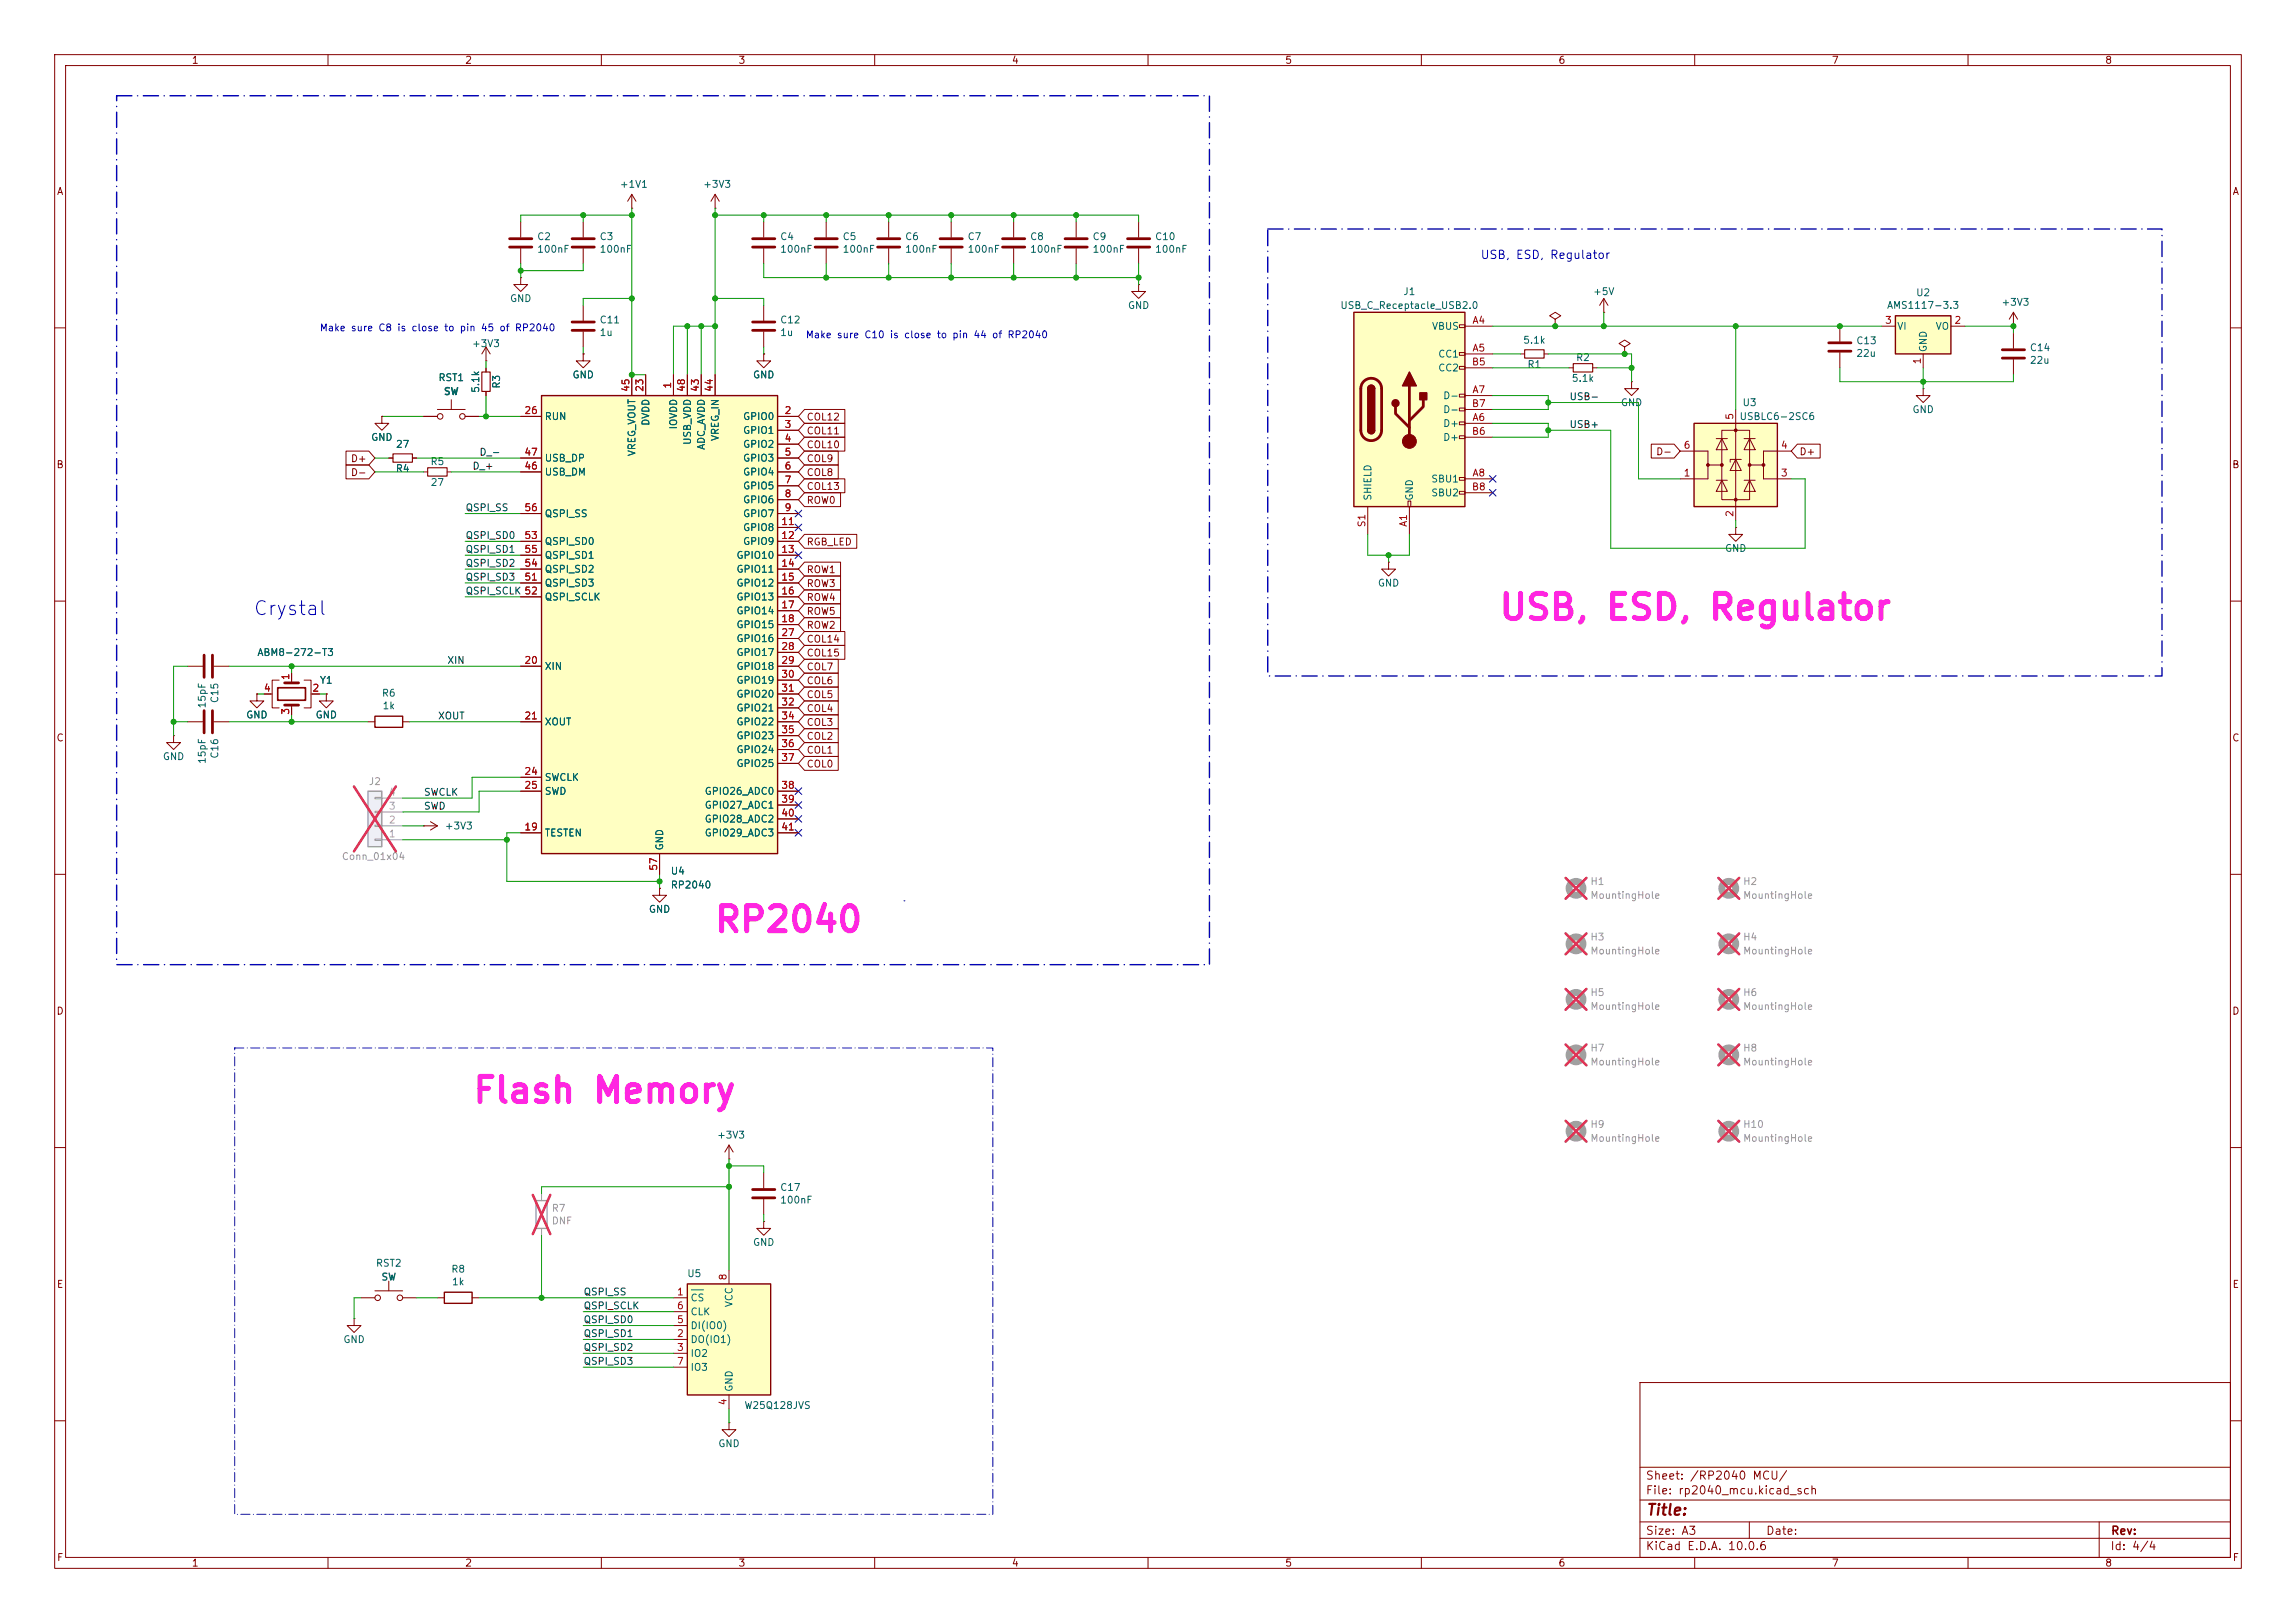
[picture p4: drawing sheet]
<svg xmlns="http://www.w3.org/2000/svg" width="420mm" height="297mm" viewBox="0 0 420 297" stroke-linecap="round" stroke-linejoin="round" font-family="sans-serif">
<defs><g id="words">
<g font-size="4.6" fill="#ff25e1">
<text x="274" y="114.6">USB, ESD, Regulator</text>
<text x="130.4" y="171.7">RP2040</text>
<text x="86.3" y="203">Flash Memory</text>
</g>
<text font-size="2.5" fill="#0000c2" x="46.2" y="113.2">Crystal</text>
<text font-size="2" fill="#840000" x="301" y="277.8">Title:</text>
<text font-size="1.5" fill="#0000c2" x="270.7" y="47.8">USB, ESD, Regulator</text>
<g font-size="1.5" fill="#840000">
<text x="300.9" y="273.8">File: rp2040_mcu.kicad_sch</text>
<text x="300.9" y="271.1">Sheet: /RP2040 MCU/</text>
<text x="300.9" y="281.2">Size: A3</text>
<text x="322.9" y="281.2">Date:</text>
<text x="386" y="281.2">Rev:</text>
<text x="300.9" y="284">KiCad E.D.A. 10.0.6</text>
<text x="385.9" y="284">Id: 4/4</text>
</g>
<g font-size="1.3" fill="#840000">
<text x="35" y="12">1</text>
<text x="85" y="12">2</text>
<text x="135" y="12">3</text>
<text x="185" y="12">4</text>
<text x="235" y="12">5</text>
<text x="285" y="12">6</text>
<text x="335" y="12">7</text>
<text x="385" y="12">8</text>
<text x="10.3" y="36">A</text>
<text x="408.3" y="36">A</text>
<text x="147.5" y="77.3">COL12</text>
<text x="147.5" y="79.8">COL11</text>
<text x="147.5" y="82.3">COL10</text>
<text x="302.8" y="83.6">D-</text>
<text x="329.1" y="83.6">D+</text>
<text x="10.2" y="86">B</text>
<text x="64.1" y="87.4">D-</text>
<text x="64.1" y="84.9">D+</text>
<text x="147.5" y="87.4">COL8</text>
<text x="147.5" y="84.9">COL9</text>
<text x="147.5" y="90">COL13</text>
<text x="408.2" y="86">B</text>
<text x="147.5" y="92.5">ROW0</text>
<text x="147.5" y="100.1">RGB_LED</text>
<text x="147.5" y="105.2">ROW1</text>
<text x="147.5" y="107.7">ROW3</text>
<text x="147.5" y="110.3">ROW4</text>
<text x="147.5" y="112.8">ROW5</text>
<text x="147.5" y="117.9">COL14</text>
<text x="147.5" y="115.4">ROW2</text>
<text x="147.5" y="125.5">COL6</text>
<text x="147.5" y="120.4">COL15</text>
<text x="147.5" y="123">COL7</text>
<text x="147.5" y="128.1">COL5</text>
<text x="147.5" y="130.6">COL4</text>
<text x="10.2" y="136">C</text>
<text x="147.5" y="133.1">COL3</text>
<text x="147.5" y="135.7">COL2</text>
<text x="408.2" y="136">C</text>
<text x="147.5" y="140.8">COL0</text>
<text x="147.5" y="138.2">COL1</text>
<text x="10.2" y="186">D</text>
<text x="408.2" y="186">D</text>
<text x="10.3" y="236">E</text>
<text x="408.3" y="236">E</text>
<text x="10.3" y="286">F</text>
<text x="35" y="287">1</text>
<text x="85" y="287">2</text>
<text x="135" y="287">3</text>
<text x="185" y="287">4</text>
<text x="235" y="287">5</text>
<text x="285" y="287">6</text>
<text x="335" y="287">7</text>
<text x="385" y="287">8</text>
<text x="408.3" y="286">F</text>
</g>
<g font-size="1.3" fill="#006464">
<text x="113.3" y="34.7">+1V1</text>
<text x="128.5" y="34.7">+3V3</text>
<text x="98.2" y="44.2">C2</text>
<text x="98.2" y="46.6">100nF</text>
<text x="109.6" y="44.2">C3</text>
<text x="109.6" y="46.6">100nF</text>
<text x="142.6" y="44.2">C4</text>
<text x="142.6" y="46.6">100nF</text>
<text x="154" y="44.2">C5</text>
<text x="154" y="46.6">100nF</text>
<text x="165.5" y="44.2">C6</text>
<text x="165.5" y="46.6">100nF</text>
<text x="176.9" y="44.2">C7</text>
<text x="176.9" y="46.6">100nF</text>
<text x="188.3" y="44.2">C8</text>
<text x="188.3" y="46.6">100nF</text>
<text x="199.8" y="44.2">C9</text>
<text x="199.8" y="46.6">100nF</text>
<text x="211.2" y="44.2">C10</text>
<text x="211.2" y="46.6">100nF</text>
<text x="93.2" y="55.6">GND</text>
<text x="109.6" y="59.5">C11</text>
<text x="142.6" y="59.5">C12</text>
<text x="206.2" y="56.8">GND</text>
<text x="245.1" y="56.8">USB_C_Receptacle_USB2.0</text>
<text x="256.6" y="54.3">J1</text>
<text x="291.3" y="54.3">+5V</text>
<text x="345.1" y="56.8">AMS1117-3.3</text>
<text x="350.4" y="54.5">U2</text>
<text x="366" y="56.3">+3V3</text>
<text x="86.2" y="63.8">+3V3</text>
<text x="109.6" y="61.8">1u</text>
<text x="142.6" y="61.8">1u</text>
<text x="261.8" y="60.7">VBUS</text>
<text x="263" y="65.7">CC1</text>
<text x="278.5" y="63.2">5.1k</text>
<text x="339.5" y="63.3">C13</text>
<text x="339.5" y="65.6">22u</text>
<text x="346.9" y="60.7">VI</text>
<text x="352.8" y="64.5" transform="rotate(-90 352.8 64.5)">GND</text>
<text x="354" y="60.7">VO</text>
<text x="371.2" y="64.6">C14</text>
<text x="80.1" y="70.1">RST1</text>
<text x="91.8" y="71.2" transform="rotate(-90 91.8 71.2)">R3</text>
<text x="104.6" y="69.5">GND</text>
<text x="137.6" y="69.5">GND</text>
<text x="263" y="68.3">CC2</text>
<text x="279.3" y="67.6">R1</text>
<text x="287.4" y="70.2">5.1k</text>
<text x="288.2" y="66.4">R2</text>
<text x="371.2" y="66.9">22u</text>
<text x="81.1" y="72.6">SW</text>
<text x="88" y="72" transform="rotate(-90 88 72)">5.1k</text>
<text x="99.5" y="77.2">RUN</text>
<text x="135.8" y="77.2">GPIO0</text>
<text x="263.9" y="73.4">D-</text>
<text x="263.9" y="75.9">D-</text>
<text x="296.4" y="74.6">GND</text>
<text x="318.1" y="77.2">USBLC6-2SC6</text>
<text x="318.6" y="74.6">U3</text>
<text x="349.7" y="75.9">GND</text>
<text x="67.8" y="81">GND</text>
<text x="72.3" y="82.2">27</text>
<text x="116.5" y="83.6" transform="rotate(-90 116.5 83.6)">VREG_VOUT</text>
<text x="119.1" y="78" transform="rotate(-90 119.1 78)">DVDD</text>
<text x="124.2" y="78.7" transform="rotate(-90 124.2 78.7)">IOVDD</text>
<text x="126.7" y="81.5" transform="rotate(-90 126.7 81.5)">USB_VDD</text>
<text x="129.2" y="82.4" transform="rotate(-90 129.2 82.4)">ADC_AVDD</text>
<text x="131.8" y="80.8" transform="rotate(-90 131.8 80.8)">VREG_IN</text>
<text x="135.8" y="79.7">GPIO1</text>
<text x="135.8" y="82.2">GPIO2</text>
<text x="263.9" y="78.4">D+</text>
<text x="263.9" y="81">D+</text>
<text x="72.3" y="86.7">R4</text>
<text x="78.6" y="85.4">R5</text>
<text x="78.7" y="89.2">27</text>
<text x="99.5" y="87.3">USB_DM</text>
<text x="99.5" y="84.8">USB_DP</text>
<text x="135.8" y="84.8">GPIO3</text>
<text x="135.8" y="87.3">GPIO4</text>
<text x="135.8" y="89.9">GPIO5</text>
<text x="261.7" y="88.6">SBU1</text>
<text x="99.5" y="94.9">QSPI_SS</text>
<text x="135.8" y="92.4">GPIO6</text>
<text x="135.8" y="94.9">GPIO7</text>
<text x="251.2" y="91.7" transform="rotate(-90 251.2 91.7)">SHIELD</text>
<text x="258.8" y="91.7" transform="rotate(-90 258.8 91.7)">GND</text>
<text x="261.7" y="91.1">SBU2</text>
<text x="99.5" y="100">QSPI_SD0</text>
<text x="135.8" y="97.5">GPIO8</text>
<text x="135.8" y="100">GPIO9</text>
<text x="315.4" y="101.3">GND</text>
<text x="99.5" y="107.6">QSPI_SD3</text>
<text x="99.5" y="105.1">QSPI_SD2</text>
<text x="99.5" y="102.6">QSPI_SD1</text>
<text x="134.6" y="102.6">GPIO10</text>
<text x="134.6" y="105.1">GPIO11</text>
<text x="134.6" y="107.6">GPIO12</text>
<text x="251.9" y="107.6">GND</text>
<text x="99.5" y="110.2">QSPI_SCLK</text>
<text x="134.6" y="110.2">GPIO13</text>
<text x="134.6" y="112.7">GPIO14</text>
<text x="134.6" y="115.3">GPIO15</text>
<text x="134.6" y="117.8">GPIO16</text>
<text x="47" y="120.3">ABM8-272-T3</text>
<text x="58.4" y="125.4">Y1</text>
<text x="99.5" y="122.9">XIN</text>
<text x="134.6" y="120.3">GPIO17</text>
<text x="134.6" y="122.9">GPIO18</text>
<text x="134.6" y="125.4">GPIO19</text>
<text x="37.9" y="129.7" transform="rotate(-90 37.9 129.7)">15pF</text>
<text x="40.2" y="128.8" transform="rotate(-90 40.2 128.8)">C15</text>
<text x="44.9" y="131.8">GND</text>
<text x="57.6" y="131.8">GND</text>
<text x="69.8" y="127.8">R6</text>
<text x="69.9" y="130.1">1k</text>
<text x="134.6" y="128">GPIO20</text>
<text x="134.6" y="130.5">GPIO21</text>
<text x="99.5" y="133">XOUT</text>
<text x="134.6" y="133">GPIO22</text>
<text x="134.6" y="135.6">GPIO23</text>
<text x="29.7" y="139.4">GND</text>
<text x="37.9" y="139.9" transform="rotate(-90 37.9 139.9)">15pF</text>
<text x="40.2" y="138.9" transform="rotate(-90 40.2 138.9)">C16</text>
<text x="99.5" y="143.2">SWCLK</text>
<text x="134.6" y="138.1">GPIO24</text>
<text x="134.6" y="140.7">GPIO25</text>
<text x="99.5" y="145.7">SWD</text>
<text x="128.8" y="145.7">GPIO26_ADC0</text>
<text x="128.8" y="148.3">GPIO27_ADC1</text>
<text x="81.3" y="152.1">+3V3</text>
<text x="99.5" y="153.4">TESTEN</text>
<text x="121.6" y="155.7" transform="rotate(-90 121.6 155.7)">GND</text>
<text x="128.8" y="150.8">GPIO28_ADC2</text>
<text x="128.8" y="153.4">GPIO29_ADC3</text>
<text x="122.6" y="160.3">U4</text>
<text x="118.6" y="167.3">GND</text>
<text x="122.6" y="162.9">RP2040</text>
<text x="131.1" y="208.7">+3V3</text>
<text x="142.6" y="218.2">C17</text>
<text x="142.6" y="220.5">100nF</text>
<text x="68.7" y="232.1">RST2</text>
<text x="82.5" y="233.2">R8</text>
<text x="137.6" y="228.3">GND</text>
<text x="69.7" y="234.6">SW</text>
<text x="82.6" y="235.5">1k</text>
<text x="125.6" y="234">U5</text>
<text x="126.2" y="238.5">CS</text>
<text x="134.3" y="239.3" transform="rotate(-90 134.3 239.3)">VCC</text>
<text x="126.2" y="243.5">DI(IO0)</text>
<text x="126.2" y="241">CLK</text>
<text x="62.7" y="246.1">GND</text>
<text x="126.2" y="246.1">DO(IO1)</text>
<text x="126.2" y="248.6">IO2</text>
<text x="126.2" y="251.2">IO3</text>
<text x="134.3" y="254.8" transform="rotate(-90 134.3 254.8)">GND</text>
<text x="136.1" y="258.1">W25Q128JVS</text>
<text x="131.3" y="265.1">GND</text>
</g>
<g font-size="1.3" fill="#a90000">
<text x="269.2" y="59.6">A4</text>
<text x="344.7" y="59.6">3</text>
<text x="357.4" y="59.6">2</text>
<text x="269.2" y="64.6">A5</text>
<text x="115.4" y="71.8" transform="rotate(-90 115.4 71.8)">45</text>
<text x="118" y="71.8" transform="rotate(-90 118 71.8)">23</text>
<text x="123.1" y="71.2" transform="rotate(-90 123.1 71.2)">1</text>
<text x="125.6" y="71.8" transform="rotate(-90 125.6 71.8)">48</text>
<text x="128.1" y="71.8" transform="rotate(-90 128.1 71.8)">43</text>
<text x="130.7" y="71.8" transform="rotate(-90 130.7 71.8)">44</text>
<text x="269.1" y="67.2">B5</text>
<text x="351.7" y="66.8" transform="rotate(-90 351.7 66.8)">1</text>
<text x="95.8" y="76.1">26</text>
<text x="143.4" y="76.1">2</text>
<text x="269.1" y="74.8">B7</text>
<text x="269.2" y="77.3">A6</text>
<text x="269.2" y="72.3">A7</text>
<text x="317.4" y="76.9" transform="rotate(-90 317.4 76.9)">5</text>
<text x="95.8" y="83.7">47</text>
<text x="143.4" y="78.6">3</text>
<text x="143.4" y="81.1">4</text>
<text x="143.4" y="83.7">5</text>
<text x="269.1" y="79.9">B6</text>
<text x="307.9" y="82.4">6</text>
<text x="325.7" y="82.4">4</text>
<text x="95.8" y="86.2">46</text>
<text x="143.4" y="86.2">6</text>
<text x="143.4" y="88.8">7</text>
<text x="269.2" y="87.5">A8</text>
<text x="307.9" y="87.5">1</text>
<text x="325.7" y="87.5">3</text>
<text x="95.8" y="93.8">56</text>
<text x="143.4" y="91.3">8</text>
<text x="143.4" y="93.8">9</text>
<text x="269.1" y="90">B8</text>
<text x="317.4" y="94.7" transform="rotate(-90 317.4 94.7)">2</text>
<text x="95.8" y="98.9">53</text>
<text x="95.8" y="101.5">55</text>
<text x="142.8" y="96.4">11</text>
<text x="142.8" y="98.9">12</text>
<text x="142.8" y="101.5">13</text>
<text x="250.1" y="96.6" transform="rotate(-90 250.1 96.6)">S1</text>
<text x="257.7" y="96.5" transform="rotate(-90 257.7 96.5)">A1</text>
<text x="95.8" y="106.5">51</text>
<text x="95.8" y="104">54</text>
<text x="142.8" y="104">14</text>
<text x="142.8" y="106.5">15</text>
<text x="95.8" y="109.1">52</text>
<text x="142.8" y="109.1">16</text>
<text x="142.8" y="111.6">17</text>
<text x="142.8" y="114.2">18</text>
<text x="142.8" y="116.7">27</text>
<text x="142.8" y="119.2">28</text>
<text x="53.2" y="124.6" transform="rotate(-90 53.2 124.6)">1</text>
<text x="95.8" y="121.8">20</text>
<text x="142.8" y="121.8">29</text>
<text x="142.8" y="124.3">30</text>
<text x="48.2" y="126.9">4</text>
<text x="53.2" y="130.9" transform="rotate(-90 53.2 130.9)">3</text>
<text x="57.1" y="126.9">2</text>
<text x="95.8" y="131.9">21</text>
<text x="142.8" y="126.9">31</text>
<text x="142.8" y="129.4">32</text>
<text x="142.8" y="131.9">34</text>
<text x="142.8" y="134.5">35</text>
<text x="142.8" y="137">36</text>
<text x="95.8" y="142.1">24</text>
<text x="142.8" y="139.6">37</text>
<text x="95.8" y="144.6">25</text>
<text x="142.8" y="144.6">38</text>
<text x="142.8" y="147.2">39</text>
<text x="142.8" y="149.7">40</text>
<text x="95.8" y="152.3">19</text>
<text x="142.8" y="152.3">41</text>
<text x="120.5" y="159.5" transform="rotate(-90 120.5 159.5)">57</text>
<text x="123.7" y="237.4">1</text>
<text x="123.7" y="239.9">6</text>
<text x="133.2" y="234.4" transform="rotate(-90 133.2 234.4)">8</text>
<text x="123.7" y="245">2</text>
<text x="123.7" y="242.4">5</text>
<text x="123.7" y="247.5">3</text>
<text x="123.7" y="250.1">7</text>
<text x="133.2" y="257.3" transform="rotate(-90 133.2 257.3)">4</text>
</g>
<g font-size="1.3" fill="#0000c2">
<text x="58.4" y="60.9">Make sure C8 is close to pin 45 of RP2040</text>
<text x="147.3" y="62.2">Make sure C10 is close to pin 44 of RP2040</text>
</g>
<g font-size="1.3" fill="#0f0f0f">
<text x="287" y="73.5">USB-</text>
<text x="87.6" y="83.7">D_-</text>
<text x="287" y="78.6">USB+</text>
<text x="86.3" y="86.2">D_+</text>
<text x="85.1" y="93.9">QSPI_SS</text>
<text x="85.1" y="101.5">QSPI_SD1</text>
<text x="85.1" y="98.9">QSPI_SD0</text>
<text x="85.1" y="104">QSPI_SD2</text>
<text x="85.1" y="106.6">QSPI_SD3</text>
<text x="85.1" y="109.1">QSPI_SCLK 52</text>
<text x="81.7" y="121.8">XIN</text>
<text x="80" y="132">XOUT</text>
<text x="77.4" y="145.9">SWCLK</text>
<text x="77.4" y="148.5">SWD</text>
<text x="106.7" y="237.4">QSPI_SS</text>
<text x="106.7" y="239.9">QSPI_SCLK</text>
<text x="106.7" y="245">QSPI_SD1</text>
<text x="106.7" y="242.4">QSPI_SD0</text>
<text x="106.7" y="247.5">QSPI_SD2</text>
<text x="106.7" y="250.1">QSPI_SD3</text>
</g>
<g font-size="1.3" fill="#989898">
<text x="67.4" y="144">J2</text>
<text x="62.4" y="157.7">Conn_01x04</text>
<text x="290.8" y="162.3">H1</text>
<text x="290.8" y="164.8">MountingHole</text>
<text x="318.8" y="162.3">H2</text>
<text x="318.8" y="164.8">MountingHole</text>
<text x="290.8" y="172.4">H3</text>
<text x="318.8" y="172.4">H4</text>
<text x="290.8" y="175">MountingHole</text>
<text x="318.8" y="175">MountingHole</text>
<text x="290.8" y="182.6">H5</text>
<text x="290.8" y="185.1">MountingHole</text>
<text x="318.8" y="182.6">H6</text>
<text x="318.8" y="185.1">MountingHole</text>
<text x="290.8" y="192.7">H7</text>
<text x="290.8" y="195.3">MountingHole</text>
<text x="318.8" y="192.7">H8</text>
<text x="318.8" y="195.3">MountingHole</text>
<text x="290.8" y="206.7">H9</text>
<text x="290.8" y="209.2">MountingHole</text>
<text x="318.8" y="206.7">H10</text>
<text x="318.8" y="209.2">MountingHole</text>
<text x="100.8" y="222">R7</text>
<text x="100.8" y="224.4">DNF</text>
</g>
<g font-size="1.3" fill="#aaa">
<text x="71" y="148.5">3</text>
<text x="71" y="145.9">4</text>
<text x="71" y="153.5">1</text>
<text x="71" y="151">2</text>
</g>
</g></defs>
<g fill="none" stroke="#840000" stroke-width=".18">
<path d="M10 10h400v277h-400zM12 12h396v273h-396zM60 10v2M110 10v2M160 10v2M210 10v2M260 10v2M310 10v2M360 10v2M95.2 40.6v2.8M95.2 45.5v2.8M10 60h2"/>
<path d="M69.8 76.2v1.3h1.3l-1.3 1.2-1.2-1.2h1.2M69.8 76.2h.1M77.5 76.2h2.5M80 74.9h5.1M82.5 73.2v1.7M85.1 76.2h2.5M88.9 66h.1M88.9 63.5l-.8 1.3M88.9 63.5l.8 1.3M88.9 63.5v2.5M88.9 67.3v.8M88.9 71.6v.8"/>
<path d="M408 60h2M317.5 96.5v1.3h1.3l-1.3 1.3-1.3-1.3h1.3M317.5 96.5h.1M10 110h2M254 102.9v1.2h1.3l-1.3 1.3-1.3-1.3h1.3M254 102.9h.1M408 110h2M34.3 121.9h2.8M39.1 121.9h2.8M47 127v1.3h1.3l-1.3 1.2-1.3-1.2h1.3M47 127h.1M48.3 127h1.5"/>
<path d="M51.1 124.5h-1.3v5h1.3M53.3 123.2v1.8M53.3 129v1.8M55.6 124.5h1.3v5h-1.3M56.9 127h1.5M59.7 127v1.3h1.3l-1.3 1.2-1.3-1.2h1.3M59.7 127h.1M10 160h2M408 160h2M10 210h2M408 210h2M300 253h108v32h-108z"/>
<path d="M10 260h2M300 278.5h108M300 274.5h108M300 268.5h108M320 278.5v3M384 278.5v6.5M408 260h2M60 285v2M110 285v2M160 285v2M210 285v2M260 285v2"/>
<path d="M300 281.5h108M310 285v2M360 285v2"/>
<circle cx="80.5" cy="76.2" r=".51"/>
<circle cx="84.6" cy="76.2" r=".51"/>
</g>
<path d="M93.2 43.7h4.1M93.2 45.2h4.1M37.3 119.9v4.1M38.9 119.9v4.1M52.1 125h2.5M52.1 129h2.5" fill="none" stroke="#840000" stroke-width=".51"/>
<path d="M50.8 125.9h5.1v2.2h-5.1z" fill="none" stroke="#840000" stroke-width=".3"/>
<path d="M88.1 68.1h1.6v3.5h-1.6z" fill="none" stroke="#840000" stroke-width=".2"/>
<path d="M247.6 57.2h20.4v35.5h-20.4z" fill="#ffffc2"/>
<g fill="none" stroke="#840000" stroke-width=".18">
<path d="M267 59.4h1v.5h-1zM268 59.7h5M267 64.5h1v.5h-1zM267 67.1h1v.5h-1zM267 72.1h1v.5h-1zM267 74.7h1v.5h-1zM267 77.2h1v.5h-1zM267 79.8h1v.5h-1zM268 64.8h5M268 77.5h5M268 72.4h5M268 67.3h5"/>
<path d="M268 74.9h5M250.2 92.7v5.1M257.6 91.7h.5v1h-.5zM257.8 92.7v5.1M267 87.4h1v.5h-1zM267 89.9h1v.5h-1zM268 87.6h5M268 80h5M268 90.2h5"/>
</g>
<path d="M247.6 57.2h20.4v35.5h-20.4zM250.2 71.1a.64 .64 0 0 1 .6-.6 .64 .64 0 0 1 .7 .6M250.2 78.7a.64 .64 0 0 0 .6 .7 .64 .64 0 0 0 .7-.7" fill="none" stroke="#840000" stroke-width=".25"/>
<path d="M249.5 69.8a1.9 1.9 0 0 1 2-.4 1.9 1.9 0 0 1 1.2 1.7v7.6a1.91 1.91 0 0 1-1.9 1.9 1.91 1.91 0 0 1-1.9-1.9v-7.7l.2-.7zM255.3 74.4v1.3l2.5 2.5M257.8 70.6v10.2M260.3 73.2v1.2l-2.5 2.6" fill="none" stroke="#840000" stroke-width=".51"/>
<g fill="#840000" stroke="#840000" stroke-width=".25">
<path d="M250.2 71.1h1.3v7.6h-1.3z"/>
<path d="M250.4 70.7a.64 .64 0 0 1 .7-.2 .64 .64 0 0 1 .4 .6h-1.3z"/>
<path d="M250.2 78.7h1.3a.64 .64 0 0 1-.7 .7 .64 .64 0 0 1-.6-.7z"/>
<path d="M257.8 68.1l1.3 2.5h-2.6z"/>
<path d="M259.7 71.9h1.3v1.3h-1.3z"/>
<circle cx="255.3" cy="73.8" r=".63"/>
</g>
<circle cx="257.8" cy="80.8" r="1.27" fill="#840000" stroke="#840000" stroke-width=".18"/>
<path d="M67.3 144.8h2.5v10.1h-2.5z" fill="#f0f0f0"/>
<path d="M67.3 144.8h2.5v10.1h-2.5z" fill="none" stroke="#a1a1a1" stroke-width=".25"/>
<path d="M68.6 153.5h1.2v.3h-1.2zM68.6 151h1.2v.3h-1.2zM68.6 148.5h1.2v.2h-1.2zM68.6 145.9h1.2v.3h-1.2zM69.8 153.7h3.9M69.8 151.1h3.9M69.8 148.6h3.9M69.8 146.1h3.9" fill="none" stroke="#a1a1a1" stroke-width=".18"/>
<path d="M64.7 143.9l7.7 11.9M72.4 143.9l-7.7 11.9" fill="none" stroke="#e12e31" stroke-width=".46"/>
<path d="M71.9 83.1h3.5v1.5h-3.5zM78.2 85.6h3.6v1.5h-3.6z" fill="none" stroke="#840000" stroke-width=".2"/>
<g fill="none" stroke="#840000" stroke-width=".18">
<path d="M95.2 50.8v1.3h1.3l-1.3 1.2-1.2-1.2h1.2M95.2 50.8h.1M151.1 40.6v2.8M151.1 45.5v2.8M106.7 64.8v1.2h1.2l-1.2 1.3-1.3-1.3h1.3M106.7 64.8h.1M71.1 83.8h.8M75.4 83.8h.8M77.5 86.4h.7M81.8 86.4h.7M31.7 134.6v1.3h1.3l-1.3 1.3-1.2-1.3h1.2M31.7 134.6h.1"/>
<path d="M34.3 132.1h2.8M39.1 132.1h2.8M67.3 132.1h1.3M73.7 132.1h1.2M120.6 162.6v1.2h1.3l-1.3 1.3-1.2-1.3h1.2M120.6 162.6h.1"/>
</g>
<path d="M68.6 131.1h5.1v2h-5.1z" fill="none" stroke="#840000" stroke-width=".25"/>
<path d="M149.1 43.7h4.1M149.1 45.2h4.1M37.3 130v4.1M38.9 130v4.1" fill="none" stroke="#840000" stroke-width=".51"/>
<path d="M99.1 72.4h43.1v83.8h-43.1z" fill="#ffffc2"/>
<path d="M99.1 72.4h43.1v83.8h-43.1z" fill="none" stroke="#840000" stroke-width=".25"/>
<g fill="none" stroke="#840000" stroke-width=".18">
<path d="M368.3 59.7h.1M368.3 57.2l-.8 1.2M368.3 57.2l.8 1.2M368.3 57.2v2.5M95.2 76.2h3.9M115.6 68.6v3.8M118.1 68.6v3.8M123.2 68.6v3.8M125.7 68.6v3.8M128.3 68.6v3.8M130.8 68.6v3.8M142.2 76.2h3.8"/>
<path d="M142.2 78.7h3.8M368.3 61v2.8M368.3 65.8v2.8M95.2 83.8h3.9M95.2 86.4h3.9M95.2 94h3.9M95.2 99.1h3.9M142.2 81.3h3.8M142.2 83.8h3.8M142.2 86.4h3.8M142.2 88.9h3.8M142.2 91.4h3.8"/>
<path d="M142.2 94h3.8M142.2 96.5h3.8M142.2 99.1h3.8M95.2 101.6h3.9M95.2 104.1h3.9M95.2 106.7h3.9M95.2 109.2h3.9M142.2 101.6h3.8M142.2 104.1h3.8M142.2 106.7h3.8M142.2 109.2h3.8M142.2 111.8h3.8"/>
<path d="M142.2 114.3h3.8M142.2 116.8h3.8M142.2 119.4h3.8M95.2 121.9h3.9M95.2 132.1h3.9M142.2 121.9h3.8M142.2 132.1h3.8M142.2 124.5h3.8M142.2 127h3.8M142.2 129.5h3.8M142.2 134.6h3.8M142.2 137.2h3.8"/>
<path d="M142.2 139.7h3.8M95.2 152.4h3.9M95.2 142.2h3.9M95.2 144.8h3.9M120.6 156.2v3.8M142.2 152.4h3.8M142.2 144.8h3.8M142.2 147.3h3.8M142.2 149.9h3.8"/>
</g>
<path d="M366.3 64h4M366.3 65.5h4" fill="none" stroke="#840000" stroke-width=".51"/>
<path d="M346.7 57.8h10.2v7h-10.2z" fill="#ffffc2"/>
<path d="M346.7 57.8h10.2v7h-10.2z" fill="none" stroke="#840000" stroke-width=".25"/>
<g fill="none" stroke="#840000" stroke-width=".18">
<path d="M115.6 38.1h.1M115.6 35.6l-.8 1.2M115.6 35.6l.7 1.2M115.6 35.6v2.5M130.8 38.1h.1M130.8 35.6l-.8 1.2M130.8 35.6l.8 1.2M130.8 35.6v2.5M139.7 40.6v2.8M139.7 45.5v2.8M139.7 55.9v2.8M162.6 40.6v2.8"/>
<path d="M162.6 45.5v2.8M174 40.6v2.8M174 45.5v2.8M185.4 40.6v2.8M185.4 45.5v2.8M196.8 40.6v2.8M196.8 45.5v2.8M208.3 52.1v1.2h1.2l-1.2 1.3-1.3-1.3h1.3M208.3 52.1h.1M208.3 40.6v2.8M208.3 45.5v2.8M284.5 58.4l1-.6-1-.6-1 .6 1 .6v1.3"/>
<path d="M284.5 59.7h.1M293.4 57.2h.1M293.4 54.6l-.8 1.3M293.4 54.6l.7 1.3M293.4 54.6v2.6M336.5 59.7v2.8M344.2 59.7h2.5M356.9 59.7h2.5M139.7 64.8v1.2h1.3l-1.3 1.3-1.3-1.3h1.3M139.7 64.8h.1M139.7 60.7v2.8M278.1 64.8h.8"/>
<path d="M282.4 64.8h.8M287 67.3h.8M291.3 67.3h.8M297.2 63.5l1-.6-1-.7-1 .7 1 .6v1.3M297.2 64.8h.1M298.4 69.9v1.2h1.3l-1.3 1.3-1.2-1.3h1.2M298.4 69.9h.1M336.5 64.5v2.8M351.8 71.1v1.3h1.3l-1.3 1.3-1.3-1.3h1.3M351.8 71.1h.1M351.8 64.8v2.5M77.5 151.1h.1"/>
<path d="M77.5 151.1h2.5M78.7 150.4l1.3 .7M80 151.1l-1.3 .8"/>
</g>
<g fill="none" stroke="#840000" stroke-width=".51">
<path d="M137.7 43.7h4M137.7 45.2h4M137.7 58.9h4M160.5 43.7h4.1M160.5 45.2h4.1M172 43.7h4M172 45.2h4M183.4 43.7h4.1M183.4 45.2h4.1M194.8 43.7h4.1M194.8 45.2h4.1M206.2 43.7h4.1"/>
<path d="M206.2 45.2h4.1M137.7 60.5h4M334.5 62.7h4.1M334.5 64.3h4.1"/>
</g>
<path d="M278.9 64h3.5v1.5h-3.5zM287.8 66.5h3.5v1.6h-3.5z" fill="none" stroke="#840000" stroke-width=".2"/>
<g fill="none" stroke="#a1a1a1" stroke-width="1.3">
<circle cx="288.3" cy="172.7" r="1.27"/>
<circle cx="288.3" cy="162.6" r="1.27"/>
<circle cx="316.2" cy="172.7" r="1.27"/>
<circle cx="316.2" cy="162.6" r="1.27"/>
<circle cx="288.3" cy="193" r="1.27"/>
<circle cx="288.3" cy="182.9" r="1.27"/>
<circle cx="316.2" cy="193" r="1.27"/>
<circle cx="316.2" cy="182.9" r="1.27"/>
<circle cx="288.3" cy="207" r="1.27"/>
<circle cx="316.2" cy="207" r="1.27"/>
</g>
<g fill="none" stroke="#e12e31" stroke-width=".46">
<path d="M286.4 160.7l3.8 3.8M286.4 170.8l3.8 3.8M290.2 160.7l-3.8 3.8M290.2 170.8l-3.8 3.8M314.3 170.8l3.8 3.8M314.3 160.7l3.8 3.8M318.1 170.8l-3.8 3.8M318.1 160.7l-3.8 3.8M286.4 181l3.8 3.8M286.4 191.1l3.8 3.8M290.2 181l-3.8 3.8M290.2 191.1l-3.8 3.8"/>
<path d="M314.3 181l3.8 3.8M314.3 191.1l3.8 3.8M318.1 181l-3.8 3.8M318.1 191.1l-3.8 3.8M286.4 205.1l3.8 3.8M290.2 205.1l-3.8 3.8M314.3 205.1l3.8 3.8M318.1 205.1l-3.8 3.8"/>
</g>
<path d="M309.9 77.5h15.2v15.2h-15.2z" fill="#ffffc2"/>
<path d="M309.9 77.5h15.2v15.2h-15.2z" fill="none" stroke="#840000" stroke-width=".25"/>
<g fill="none" stroke="#840000" stroke-width=".18">
<path d="M315 78.7h5v12.7h-5zM317.5 74.9v20.4M307.3 82.6h5.1v2.5h2.6M312.4 85.1v2.5h-5.1M313.9 80.3h2.1M313.9 87.9h2.1M315 80.3l1 2h-2.1zM315 87.9l1 2h-2.1zM317.5 84.1l1 2h-2zM318.5 84.1h-2v.5M319 80.3h2.1M319 87.9h2.1"/>
<path d="M320 80.3l1.1 2h-2.1zM320 87.9l1.1 2h-2.1zM322.6 85.1v2.5h5.1M327.7 82.6h-5.1v2.5h-2.6M133.3 212.1h.1M133.3 209.6l-.7 1.2M133.3 209.6l.8 1.2M133.3 209.6v2.5M139.7 214.6v2.8M139.7 219.5v2.7M139.7 223.5v1.3h1.3l-1.3 1.3-1.3-1.3h1.3M139.7 223.5h.1"/>
<path d="M133.3 260.3v1.3h1.3l-1.3 1.3-1.2-1.3h1.2M133.3 260.3h.1"/>
</g>
<g fill="#840000" stroke="#840000" stroke-width=".18">
<circle cx="312.4" cy="85.1" r=".25"/>
<circle cx="315" cy="85.1" r=".25"/>
<circle cx="317.5" cy="78.7" r=".25"/>
<circle cx="317.5" cy="91.4" r=".25"/>
<circle cx="320" cy="85.1" r=".25"/>
<circle cx="322.6" cy="85.1" r=".25"/>
</g>
<path d="M98 219.7h2.1v5.1h-2.1z" fill="none" stroke="#a1a1a1" stroke-width=".25"/>
<path d="M99.1 218.4v1.3M99.1 224.8v1.3" fill="none" stroke="#a1a1a1" stroke-width=".18"/>
<path d="M97.5 218.7l3.2 7.1M100.7 218.7l-3.2 7.1" fill="none" stroke="#e12e31" stroke-width=".46"/>
<path d="M137.7 217.7h4M137.7 219.2h4" fill="none" stroke="#840000" stroke-width=".51"/>
<path d="M125.7 234.9h15.3v20.4h-15.3z" fill="#ffffc2"/>
<path d="M81.3 236.5h5.1v2h-5.1zM125.7 234.9h15.3v20.4h-15.3z" fill="none" stroke="#840000" stroke-width=".25"/>
<g fill="none" stroke="#840000" stroke-width=".18">
<path d="M106.7 40.6v2.8M106.7 45.5v2.8M106.7 55.9v2.8M69.8 76.2h.1M77.5 76.2h2.5M85.1 76.2h2.5M88.9 67.3v.8M88.9 71.6v.8M95.2 76.2h3.9M106.7 64.8h.1M106.7 60.7v2.8M115.6 68.6v3.8"/>
<path d="M118.1 68.6v3.8M123.2 68.6v3.8M125.7 68.6v3.8M128.3 68.6v3.8M130.8 68.6v3.8M139.7 64.8h.1M142.2 76.2h3.8M142.2 78.7h3.8M147.2 77.5h7.3v2.5h-7.3l-1.2-1.3zM147.2 74.9h7.3v2.6h-7.3l-1.2-1.3zM63.3 85.1h4.2l1.1 1.3-1.1 1.2h-4.2zM63.3 82.5h4.2l1.1 1.3-1.1 1.3h-4.2z"/>
<path d="M71.1 83.8h.8M75.4 83.8h.8M95.2 83.8h3.9M95.2 86.4h3.9M95.2 94h3.9M95.2 99.1h3.9M142.2 83.8h3.8M142.2 81.3h3.8M142.2 86.4h3.8M142.2 88.9h3.8M142.2 91.4h3.8M142.2 94h3.8"/>
<path d="M142.2 96.5h3.8M142.2 99.1h3.8M147.2 80h7.3v2.6h-7.3l-1.2-1.3zM147.2 85.1h6.1v2.5h-6.1l-1.2-1.2zM147.2 97.8h9.5v2.5h-9.5l-1.2-1.2zM147.2 90.2h6.6v2.5h-6.6l-1.2-1.3zM147.2 82.5h6.1v2.6h-6.1l-1.2-1.3zM147.2 87.6h7.3v2.6h-7.3l-1.2-1.3zM302.1 81.3h4.1l1.1 1.3-1.1 1.2h-4.1zM328.8 81.3h4.1v2.5h-4.1l-1.1-1.2zM95.2 101.6h3.9M95.2 104.1h3.9"/>
<path d="M95.2 106.7h3.9M95.2 109.2h3.9M142.2 101.6h3.8M142.2 104.1h3.8M142.2 106.7h3.8M142.2 109.2h3.8M142.2 111.8h3.8M142.2 114.3h3.8M142.2 116.8h3.8M142.2 119.4h3.8M147.2 102.9h6.6v2.5h-6.6l-1.2-1.3zM147.2 107.9h6.6v2.6h-6.6l-1.2-1.3z"/>
<path d="M147.2 115.6h7.3v2.5h-7.3l-1.2-1.3zM147.2 118.1h7.3v2.6h-7.3l-1.2-1.3zM147.2 113h6.6v2.6h-6.6l-1.2-1.3zM147.2 110.5h6.6v2.5h-6.6l-1.2-1.2zM147.2 105.4h6.6v2.6h-6.6l-1.2-1.3zM47 127h.1M48.3 127h1.2M53.3 123.2v1.3M53.3 129.5v1.3M57.1 127h1.3M59.7 127h.1M95.2 121.9h3.9"/>
<path d="M95.2 132.1h3.9M142.2 127h3.8M142.2 121.9h3.8M142.2 132.1h3.8M142.2 124.5h3.8M142.2 129.5h3.8M142.2 134.6h3.8M142.2 137.2h3.8M142.2 139.7h3.8M147.2 138.4h6.1v2.6h-6.1l-1.2-1.3zM147.2 123.2h6.1v2.5h-6.1l-1.2-1.2zM147.2 130.8h6.1v2.6h-6.1l-1.2-1.3z"/>
<path d="M147.2 120.6h6.1v2.6h-6.1l-1.2-1.3zM147.2 135.9h6.1v2.5h-6.1l-1.2-1.2zM147.2 133.3h6.1v2.6h-6.1l-1.2-1.3zM147.2 125.7h6.1v2.6h-6.1l-1.2-1.3zM147.2 128.3h6.1v2.5h-6.1l-1.2-1.3zM95.2 152.4h3.9M95.2 142.2h3.9M95.2 144.8h3.9M120.6 156.2v3.8M142.2 152.4h3.8M142.2 144.8h3.8M142.2 147.3h3.8"/>
<path d="M142.2 149.9h3.8M120.6 162.6h.1M66 237.5h2.6M68.6 236.2h5.1M71.1 234.4v1.8M73.7 237.5h2.5M80 237.5h1.3M86.4 237.5h1.2M123.2 237.5h2.5M133.3 232.4v2.5M64.8 241.3v1.3h1.2l-1.2 1.2-1.3-1.2h1.3M64.8 241.3h.1"/>
<path d="M123.2 245.1h2.5M123.2 247.6h2.5M123.2 242.6h2.5M123.2 240h2.5M123.2 250.2h2.5M133.3 255.3v2.5"/>
<circle cx="69.1" cy="237.5" r=".51"/>
<circle cx="73.2" cy="237.5" r=".51"/>
</g>
<path d="M126.5 236h2.2" fill="none" stroke="#006464" stroke-width=".18"/>
<path d="M104.6 58.9h4.1M104.6 43.7h4.1M104.6 45.2h4.1M104.6 60.5h4.1" fill="none" stroke="#840000" stroke-width=".51"/>
<g fill="none" stroke="#009600" stroke-width=".18">
<path d="M106.7 39.4v1.2M115.6 38.1v30.5h2.5M115.6 39.4h-20.4v1.2M130.8 38.1v30.5M130.8 39.4h77.5v1.2M139.7 39.4v1.2M151.1 39.4v1.2M162.6 39.4v1.2M174 39.4v1.2M185.4 39.4v1.2M196.8 39.4v1.2M95.2 48.3v2.5"/>
<path d="M106.7 48.3v1.2h-11.5M115.6 54.6h-8.9v1.3M125.7 59.7v8.9M128.3 59.7v8.9M130.8 59.7h-7.6v8.9M130.8 54.6h8.9v1.3M139.7 48.3v2.5h68.6M151.1 48.3v2.5M162.6 48.3v2.5M174 48.3v2.5M185.4 48.3v2.5M196.8 48.3v2.5"/>
<path d="M208.3 48.3v3.8M273 59.7h71.2M293.4 57.2v2.5M317.5 59.7v15.2M359.4 59.7h8.9v1.3M69.8 76.2h7.7M87.6 76.2h7.6M88.9 66v1.3M88.9 72.4v3.8M106.7 63.5v1.3M139.7 63.5v1.3M273 67.3h14"/>
<path d="M273 72.4h10.2v2.5h-10.2M273 64.8h5.1M273 77.5h10.2v2.5h-10.2M283.2 78.7h11.4v21.6h35.6v-12.7h-2.5M283.2 64.8h15.2v5.1M283.2 73.7h16.5v13.9h7.6M292.1 67.3h6.3M336.5 67.3v2.6h31.8v-1.3M351.8 67.3v3.8M68.6 83.8h2.5M68.6 86.4h8.9M76.2 83.8h19"/>
<path d="M82.5 86.4h12.7M85.1 94h10.1M85.1 99.1h10.1M250.2 97.8v3.8h7.6v-3.8M317.5 95.3v1.2M85.1 101.6h10.1M85.1 104.1h10.1M85.1 109.2h10.1M85.1 106.7h10.1M254 101.6v1.3M31.7 132.1h2.6M34.3 121.9h-2.6v12.7"/>
<path d="M41.9 132.1h25.4M41.9 121.9h53.3M47 127h1.3M53.3 121.9v1.3M53.3 130.8v1.3M58.4 127h1.3M74.9 132.1h20.3M73.7 153.7h19M73.7 151.1h3.8M95.2 142.2h-8.8v3.9h-12.7M95.2 144.8h-7.6v3.8h-13.9M95.2 152.4h-2.5v8.9h27.9"/>
<path d="M120.6 160v2.6M133.3 212.1v20.3M133.3 213.4h6.4v1.2M133.3 217.2h-34.2v1.2M66 237.5h-1.2v3.8M76.2 237.5h3.8M87.6 237.5h35.6M99.1 226.1v11.4M139.7 222.2v1.3M106.7 250.2h16.5M106.7 242.6h16.5M106.7 247.6h16.5"/>
<path d="M106.7 245.1h16.5M106.7 240h16.5M133.3 257.8v2.5"/>
</g>
<g fill="none" stroke="#000084" stroke-width=".18">
<path d="M145.4 95.9l1.3 1.2M145.4 93.4l1.3 1.2M146.7 95.9l-1.3 1.2M146.7 93.4l-1.3 1.2M272.4 87l1.3 1.2M272.4 89.6l1.3 1.2M273.7 87l-1.3 1.2M273.7 89.6l-1.3 1.2M145.4 101l1.3 1.2M146.7 101l-1.3 1.2M145.4 146.7l1.3 1.2M145.4 151.8l1.3 1.2"/>
<path d="M145.4 149.3l1.3 1.2M145.4 144.2l1.3 1.2M146.7 146.7l-1.3 1.2M146.7 151.8l-1.3 1.2M146.7 149.3l-1.3 1.2M146.7 144.2l-1.3 1.2"/>
</g>
<path d="M21.3 17.5h199.9v159h-199.9zM231.9 41.9h163.6v81.8h-163.6z" fill="none" stroke="#0000c2" stroke-width=".25" stroke-dasharray="2.8 1 .1 1"/>
<path d="M42.9 191.8h138.7v85.3h-138.7z" fill="none" stroke="#0000c2" stroke-width=".18" stroke-dasharray="1.7 .6 0 .6"/>
<path d="M165.4 164.8h.1" fill="none" stroke="#0000c2" stroke-width=".18"/>
<g fill="#009600" stroke="#009600" stroke-width=".18">
<circle cx="254" cy="101.6" r=".46"/>
<circle cx="162.6" cy="50.8" r=".46"/>
<circle cx="185.4" cy="50.8" r=".46"/>
<circle cx="151.1" cy="50.8" r=".46"/>
<circle cx="174" cy="50.8" r=".46"/>
<circle cx="208.3" cy="50.8" r=".46"/>
<circle cx="196.8" cy="39.4" r=".46"/>
<circle cx="162.6" cy="39.4" r=".46"/>
<circle cx="174" cy="39.4" r=".46"/>
<circle cx="185.4" cy="39.4" r=".46"/>
<circle cx="196.8" cy="50.8" r=".46"/>
<circle cx="283.2" cy="73.7" r=".46"/>
<circle cx="284.5" cy="59.7" r=".46"/>
<circle cx="283.2" cy="78.7" r=".46"/>
<circle cx="128.3" cy="59.7" r=".46"/>
<circle cx="130.8" cy="59.7" r=".46"/>
<circle cx="130.8" cy="54.6" r=".46"/>
<circle cx="115.6" cy="39.4" r=".46"/>
<circle cx="106.7" cy="39.4" r=".46"/>
<circle cx="139.7" cy="39.4" r=".46"/>
<circle cx="130.8" cy="39.4" r=".46"/>
<circle cx="151.1" cy="39.4" r=".46"/>
<circle cx="115.6" cy="54.6" r=".46"/>
<circle cx="297.2" cy="64.8" r=".46"/>
<circle cx="293.4" cy="59.7" r=".46"/>
<circle cx="368.3" cy="59.7" r=".46"/>
<circle cx="336.5" cy="59.7" r=".46"/>
<circle cx="351.8" cy="69.9" r=".46"/>
<circle cx="317.5" cy="59.7" r=".46"/>
<circle cx="298.4" cy="67.3" r=".46"/>
<circle cx="120.6" cy="161.3" r=".46"/>
<circle cx="133.3" cy="213.4" r=".46"/>
<circle cx="133.3" cy="217.2" r=".46"/>
<circle cx="99.1" cy="237.5" r=".46"/>
<circle cx="53.3" cy="132.1" r=".46"/>
<circle cx="53.3" cy="121.9" r=".46"/>
<circle cx="31.7" cy="132.1" r=".46"/>
<circle cx="92.7" cy="153.7" r=".46"/>
<circle cx="115.6" cy="68.6" r=".46"/>
<circle cx="125.7" cy="59.7" r=".46"/>
<circle cx="95.2" cy="49.5" r=".46"/>
<circle cx="88.9" cy="76.2" r=".46"/>
</g>
<use href="#words"/>
</svg>
